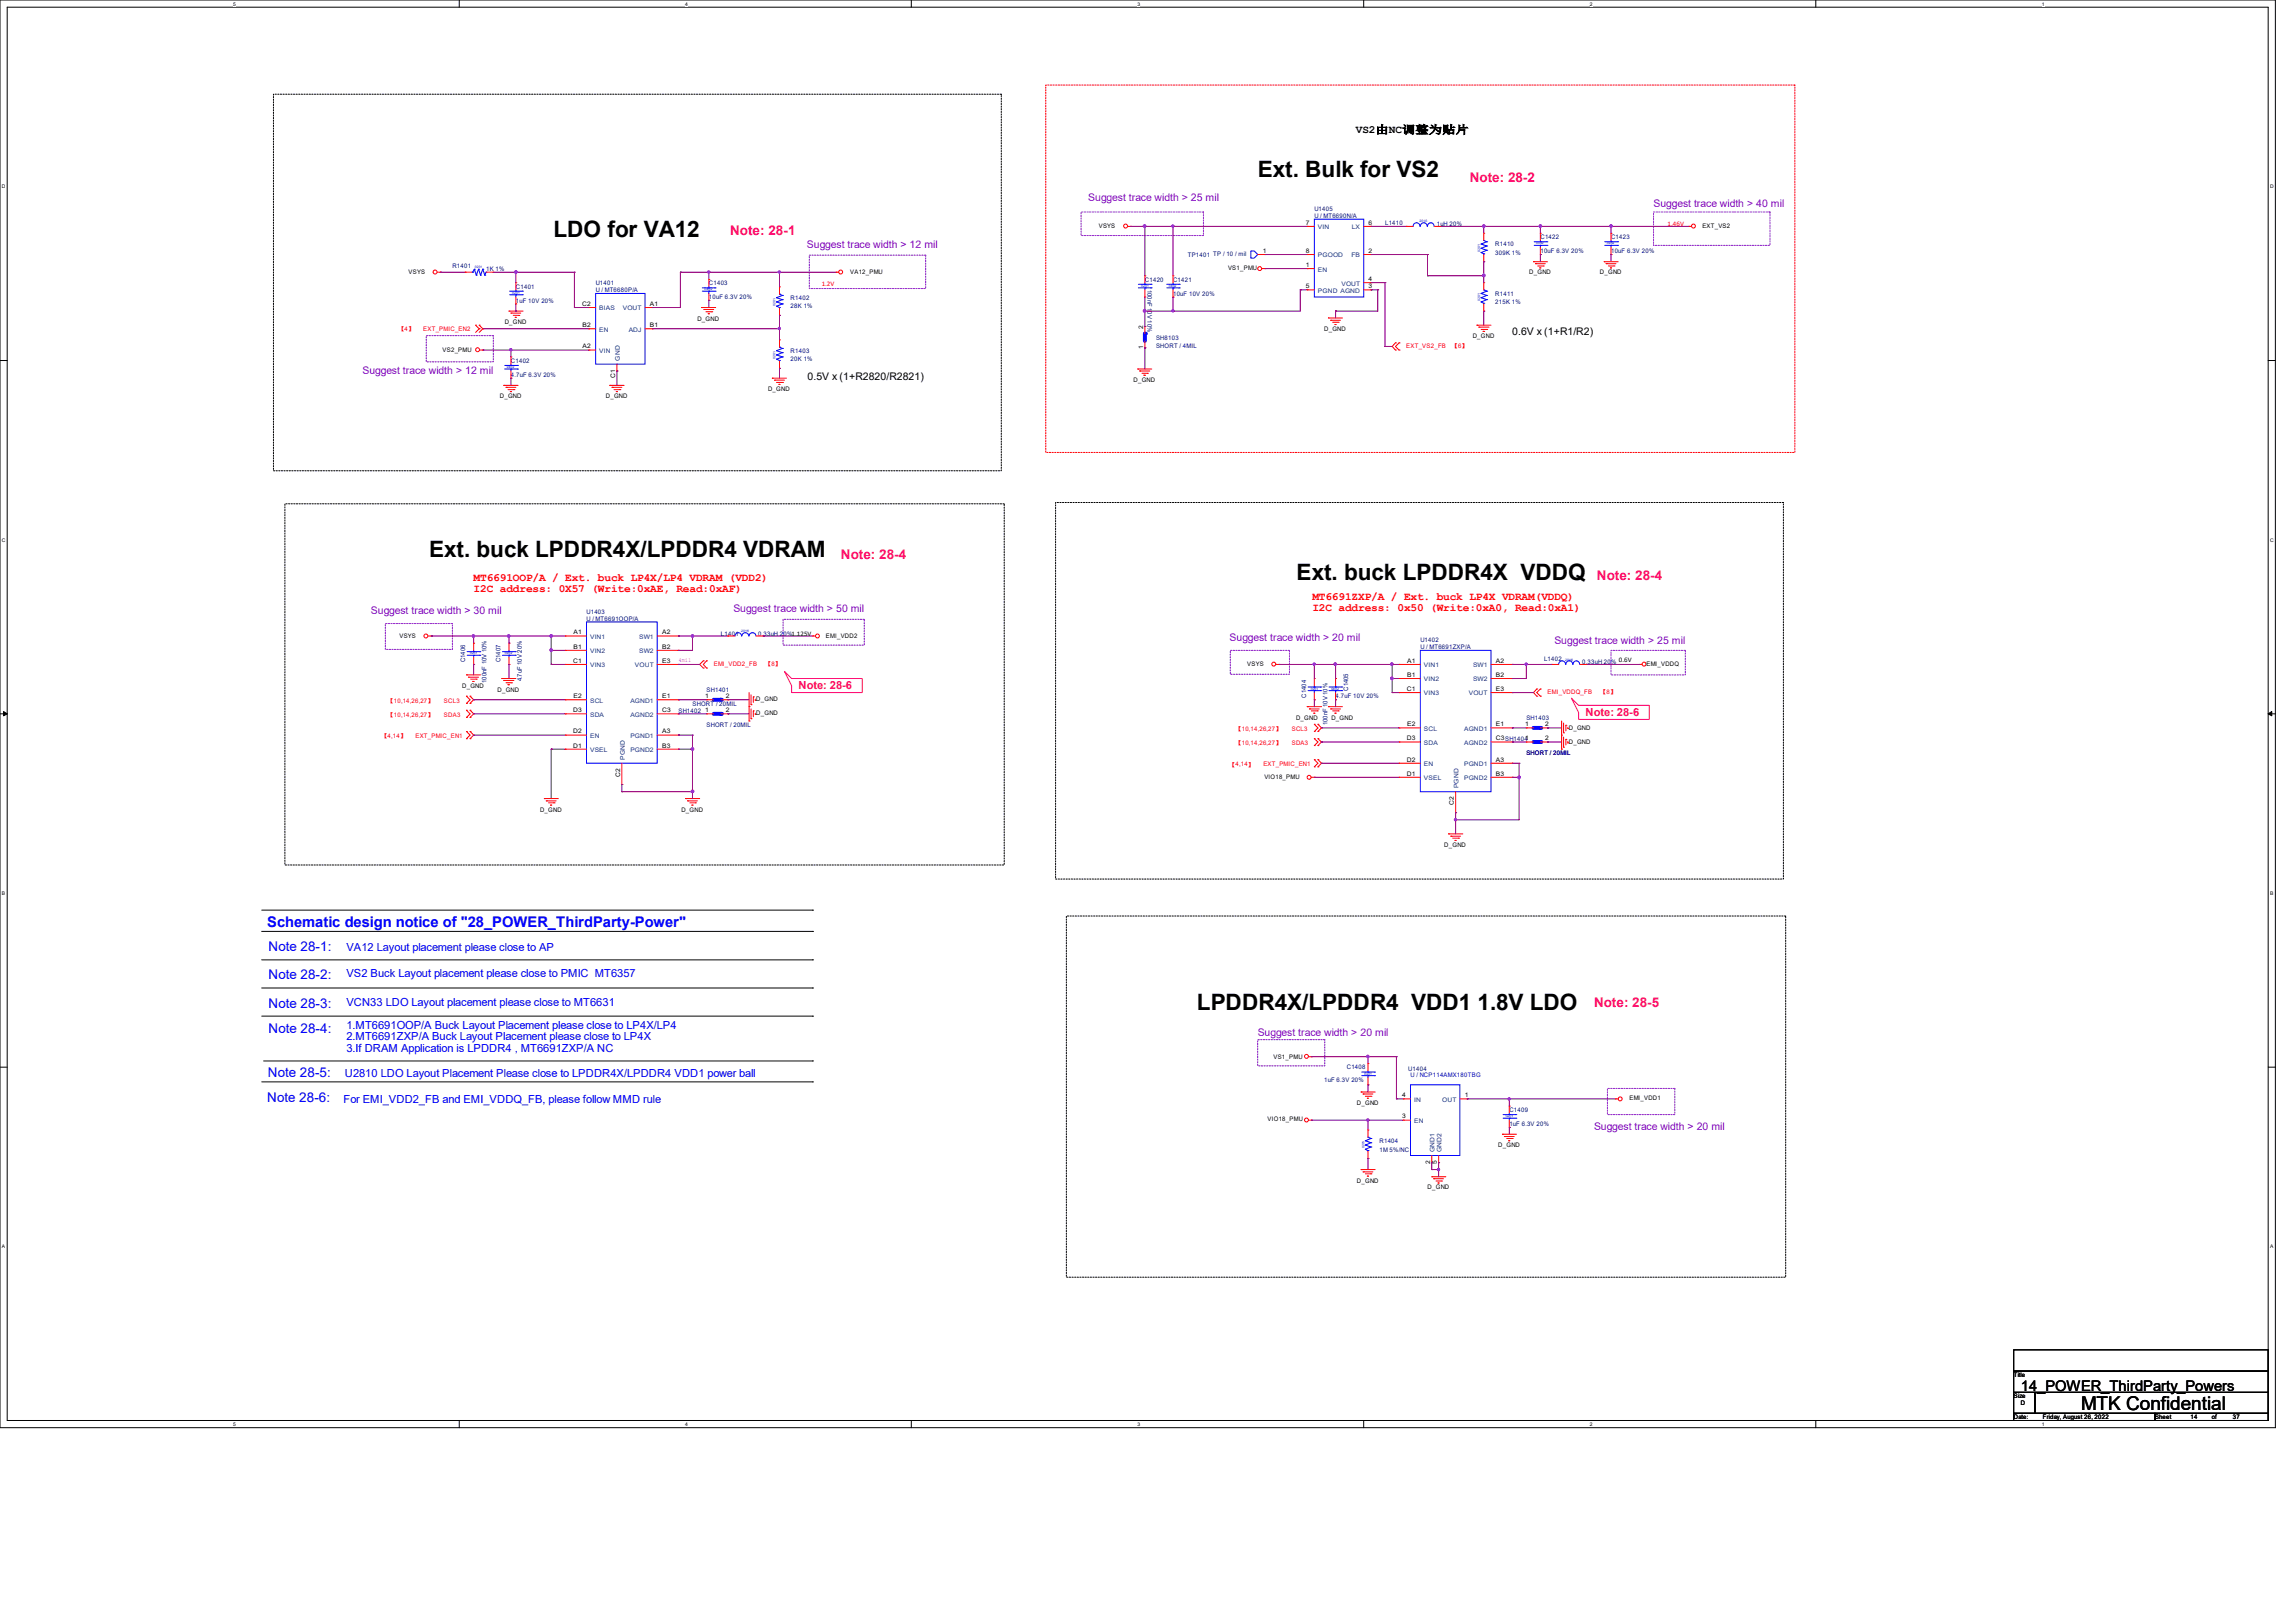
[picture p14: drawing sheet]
<svg xmlns="http://www.w3.org/2000/svg" width="297mm" height="210mm" viewBox="0 0 297 210" stroke-linecap="round" stroke-linejoin="round" font-family="sans-serif">
<defs><g id="words">
<g font-size="2.9">
<text x="162.8" y="22.9">Ext. Bulk for VS2</text>
<text x="71.6" y="30.6">LDO for VA12</text>
<text x="55.5" y="72.1">Ext. buck LPDDR4X/LPDDR4 VDRAM</text>
<text x="167.8" y="75.1">Ext. buck LPDDR4X VDDQ</text>
<text x="154.9" y="130.6">LPDDR4X/LPDDR4 VDD1 1.8V LDO</text>
</g>
<text font-size="2.5" x="269.3" y="182.5">MTK Confidential</text>
<text font-size="1.9" fill="#00f" x="34.6" y="119.9">Schematic design notice of &quot;28_POWER_ThirdParty-Power&quot;</text>
<text font-size="1.9" x="261.5" y="180">14_POWER_ThirdParty_Powers</text>
<g font-size="1.7" fill="#ff0080">
<text x="190.2" y="23.6">Note: 28-2</text>
<text x="94.5" y="30.4">Note: 28-1</text>
<text x="108.8" y="72.4">Note: 28-4</text>
<text x="206.7" y="75.1">Note: 28-4</text>
<text x="206.3" y="130.3">Note: 28-5</text>
</g>
<g font-size="1.7" fill="#00f">
<text x="34.8" y="123.1">Note 28-1:</text>
<text x="34.8" y="126.7">Note 28-2:</text>
<text x="34.8" y="130.4">Note 28-3:</text>
<text x="34.8" y="133.6">Note 28-4:</text>
<text x="34.6" y="142.6">Note 28-6:</text>
<text x="34.7" y="139.3">Note 28-5:</text>
</g>
<g font-size="1.4">
<text x="175.5" y="17.3">VS2由NC调整为贴片</text>
<text x="195.7" y="43.3">0.6V x (1+R1/R2)</text>
<text x="104.5" y="49.2">0.5V x (1+R2820/R2821)</text>
</g>
<g font-size="1.4" fill="#8000ff">
<text x="140.8" y="26">Suggest trace width &gt; 25 mil</text>
<text x="214" y="26.8">Suggest trace width &gt; 40 mil</text>
<text x="104.4" y="32.1">Suggest trace width &gt; 12 mil</text>
<text x="46.9" y="48.3">Suggest trace width &gt; 12 mil</text>
<text x="48" y="79.5">Suggest trace width &gt; 30 mil</text>
<text x="94.9" y="79.2">Suggest trace width &gt; 50 mil</text>
<text x="159.1" y="83">Suggest trace width &gt; 20 mil</text>
<text x="201.2" y="83.3">Suggest trace width &gt; 25 mil</text>
<text x="162.8" y="134">Suggest trace width &gt; 20 mil</text>
<text x="206.3" y="146.2">Suggest trace width &gt; 20 mil</text>
</g>
<g font-size="1.4" fill="#f00">
<text x="61.3" y="75.2">MT6691OOP/A / Ext. buck LP4X/LP4 VDRAM (VDD2)</text>
<text x="61.3" y="76.7">I2C address: 0X57 (Write:0xAE, Read:0xAF)</text>
<text x="169.8" y="77.6">MT6691ZXP/A / Ext. buck LP4X VDRAM(VDDQ)</text>
<text x="169.8" y="79">I2C address: 0x50 (Write:0xA0, Read:0xA1)</text>
</g>
<g font-size="1.4" fill="#ff0080">
<text x="103.3" y="89.2">Note: 28-6</text>
<text x="205.2" y="92.6">Note: 28-6</text>
</g>
<g font-size="1.4" fill="#00f">
<text x="44.8" y="123.1">VA12 Layout placement please close to AP</text>
<text x="44.8" y="126.4">VS2 Buck Layout placement please close to PMIC MT6357</text>
<text x="44.8" y="130.1">VCN33 LDO Layout placement please close to MT6631</text>
<text x="44.8" y="133.1">1.MT6691OOP/A Buck Layout Placement please close to LP4X/LP4</text>
<text x="44.8" y="134.6">2.MT6691ZXP/A Buck Layout Placement please close to LP4X</text>
<text x="44.8" y="136.1">3.If DRAM Application is LPDDR4 , MT6691ZXP/A NC</text>
<text x="44.4" y="142.7">For EMI_VDD2_FB and EMI_VDDQ_FB, please follow MMD rule</text>
<text x="44.6" y="139.4">U2810 LDO Layout Placement Please close to LPDDR4X/LPDDR4 VDD1 power ball</text>
</g>
<g font-size=".9" fill="#f00">
<text x="215.8" y="29.2">1.46V</text>
<text x="106.3" y="37">1.2V</text>
</g>
<g font-size=".8">
<text x="142.2" y="29.5">VSYS</text>
<text x="169" y="29.1">7</text>
<text x="177.1" y="29.1">6</text>
<text x="220.3" y="29.5">EXT_VS2</text>
<text x="52.9" y="35.4">VSYS</text>
<text x="110" y="35.4">VA12_PMU</text>
<text x="158.9" y="35">VS1_PMU</text>
<text x="163.4" y="32.7">1</text>
<text x="169" y="32.7">8</text>
<text x="169" y="34.5">1</text>
<text x="177.1" y="32.7">2</text>
<text x="197.9" y="35.5">D_GND</text>
<text x="207.1" y="35.5">D_GND</text>
<text x="65.3" y="41.9">D_GND</text>
<text x="75.4" y="39.6">C2</text>
<text x="84.1" y="39.6">A1</text>
<text x="90.3" y="41.5">D_GND</text>
<text x="169" y="37.3">5</text>
<text x="177.1" y="36.4">4</text>
<text x="177.1" y="37.3">3</text>
<text x="57.3" y="45.5">VS2_PMU</text>
<text x="75.4" y="45.1">A2</text>
<text x="75.4" y="42.3">B2</text>
<text x="84.1" y="42.3">B1</text>
<text x="147.9" y="45.2" transform="rotate(-90 147.9 45.2)">1</text>
<text x="147.9" y="42.5" transform="rotate(-90 147.9 42.5)">2</text>
<text x="171.4" y="42.8">D_GND</text>
<text x="190.6" y="43.8">D_GND</text>
<text x="64.7" y="51.5">D_GND</text>
<text x="78.4" y="51.5">D_GND</text>
<text x="79.6" y="48.9" transform="rotate(-90 79.6 48.9)">C1</text>
<text x="99.4" y="50.6">D_GND</text>
<text x="146.7" y="49.4">D_GND</text>
<text x="51.7" y="82.5">VSYS</text>
<text x="74.2" y="82.1">A1</text>
<text x="74.2" y="83.9">B1</text>
<text x="85.7" y="83.9">B2</text>
<text x="85.7" y="82.1">A2</text>
<text x="106.9" y="82.5">EMI_VDD2</text>
<text x="59.8" y="89">D_GND</text>
<text x="64.4" y="89.5">D_GND</text>
<text x="74.2" y="85.8">C1</text>
<text x="85.7" y="85.8">E3</text>
<text x="161.4" y="86.2">VSYS</text>
<text x="182.1" y="89.4">C1</text>
<text x="182.1" y="85.8">A1</text>
<text x="182.1" y="87.6">B1</text>
<text x="193.6" y="87.6">B2</text>
<text x="193.6" y="85.8">A2</text>
<text x="193.6" y="89.4">E3</text>
<text x="213.1" y="86.2">EMI_VDDQ</text>
<text x="74.2" y="92.2">D3</text>
<text x="74.2" y="94.9">D2</text>
<text x="74.2" y="90.3">E2</text>
<text x="85.7" y="92.2">C3</text>
<text x="85.7" y="90.3">E1</text>
<text x="85.7" y="94.9">A3</text>
<text x="91.3" y="90.3">1</text>
<text x="91.3" y="92.2">1</text>
<text x="93.9" y="90.3">2</text>
<text x="93.9" y="92.2">2</text>
<text x="97.9" y="90.8">D_GND</text>
<text x="97.9" y="92.6">D_GND</text>
<text x="167.7" y="93.1">D_GND</text>
<text x="172.3" y="93.1">D_GND</text>
<text x="182.1" y="95.8">D3</text>
<text x="182.1" y="94">E2</text>
<text x="193.6" y="95.8">C3SH14041</text>
<text x="193.6" y="94">E1</text>
<text x="197.4" y="94">1</text>
<text x="200" y="94">2</text>
<text x="200" y="95.8">2</text>
<text x="203" y="94.4">D_GND</text>
<text x="74.2" y="96.7">D1</text>
<text x="80.3" y="100.5" transform="rotate(-90 80.3 100.5)">C2</text>
<text x="85.7" y="96.7">B3</text>
<text x="163.6" y="100.8">VIO18_PMU</text>
<text x="182.1" y="100.4">D1</text>
<text x="182.1" y="98.5">D2</text>
<text x="193.6" y="98.5">A3</text>
<text x="193.6" y="100.4">B3</text>
<text x="203" y="96.2">D_GND</text>
<text x="69.9" y="105">D_GND</text>
<text x="88.2" y="105">D_GND</text>
<text x="188.2" y="104.2" transform="rotate(-90 188.2 104.2)">C2</text>
<text x="186.9" y="109.6">D_GND</text>
<text x="164.8" y="137">VS1_PMU</text>
<text x="175.6" y="143">D_GND</text>
<text x="181.4" y="142">4</text>
<text x="189.6" y="142">1</text>
<text x="210.9" y="142.3">EMI_VDD1</text>
<text x="164" y="145.1">VIO18_PMU</text>
<text x="181.4" y="144.7">3</text>
<text x="193.9" y="148.5">D_GND</text>
<text x="175.6" y="153">D_GND</text>
<text x="184.8" y="153.9">D_GND</text>
<text x="185.1" y="150.6" transform="rotate(-90 185.1 150.6)">2</text>
<text x="186" y="150.6" transform="rotate(-90 186 150.6)">5</text>
<text x="260.6" y="178.2">Title</text>
<text x="260.6" y="180.9">Size</text>
<text x="260.6" y="183.6">Date:</text>
<text x="261.5" y="181.8">D</text>
<text x="264.4" y="183.6">Friday, August 26, 2022</text>
<text x="278.9" y="183.6">Sheet</text>
<text x="283.5" y="183.6">14</text>
<text x="286.2" y="183.6">of</text>
<text x="289" y="183.6">37</text>
</g>
<g font-size=".8" fill="#000080">
<text x="170.1" y="27.3">U1405</text>
<text x="170.1" y="28.2">U / MT6690N/A</text>
<text x="179.2" y="29.1">L1410</text>
<text x="185.9" y="29.2">1uH 20%</text>
<text x="58.5" y="34.6">R1401</text>
<text x="62.9" y="35.1">1K 1%</text>
<text x="153.7" y="33.2">TP1401 TP / 10 / mil</text>
<text x="193.5" y="31.9">R1410</text>
<text x="193.5" y="33">309K 1%</text>
<text x="199.4" y="30.9">C1422</text>
<text x="199.4" y="32.8">10uF 6.3V 20%</text>
<text x="208.5" y="30.9">C1423</text>
<text x="208.5" y="32.8">10uF 6.3V 20%</text>
<text x="66.8" y="37.3">C1401</text>
<text x="66.8" y="39.2">1uF 10V 20%</text>
<text x="77.1" y="36.9">U1401</text>
<text x="77.1" y="37.8">U / MT6680P/A</text>
<text x="91.7" y="36.9">C1403</text>
<text x="91.7" y="38.7">10uF 6.3V 20%</text>
<text x="102.3" y="38.8">R1402</text>
<text x="102.3" y="39.9">28K 1%</text>
<text x="148.2" y="36.4">C1420</text>
<text x="148.5" y="37.5" transform="rotate(90 148.5 37.5)">100nF 10V 10%</text>
<text x="151.8" y="36.4">C1421</text>
<text x="151.8" y="38.3">10uF 10V 20%</text>
<text x="193.5" y="38.3">R1411</text>
<text x="193.5" y="39.4">215K 1%</text>
<text x="66.1" y="46.9">C1402</text>
<text x="102.3" y="45.7">R1403</text>
<text x="102.3" y="46.8">20K 1%</text>
<text x="149.6" y="43.9">SH8103</text>
<text x="149.6" y="45">SHORT / 4MIL</text>
<text x="66.1" y="48.8">4.7uF 6.3V 20%</text>
<text x="75.9" y="79.4">U1403</text>
<text x="75.9" y="80.3">U / MT6691OOP/A</text>
<text x="93.3" y="82.3">L1401</text>
<text x="98.1" y="82.3">0.33uH 20%1.125V</text>
<text x="183.8" y="83.1">U1402</text>
<text x="183.8" y="84">U / MT6691ZXP/A</text>
<text x="60.2" y="85.7" transform="rotate(-90 60.2 85.7)">C1406</text>
<text x="62.9" y="88.4" transform="rotate(-90 62.9 88.4)">100nF 10V 10%</text>
<text x="64.8" y="85.7" transform="rotate(-90 64.8 85.7)">C1407</text>
<text x="67.5" y="88.2" transform="rotate(-90 67.5 88.2)">4.7uF 10V 20%</text>
<text x="91.4" y="89.5">SH1401</text>
<text x="174.5" y="89.4" transform="rotate(-90 174.5 89.4)">C1405</text>
<text x="199.8" y="85.6">L1402</text>
<text x="204.8" y="85.9">0.33uH 20% 0.6V</text>
<text x="87.8" y="92.2">SH1402</text>
<text x="89.6" y="91.3">SHORT / 20MIL</text>
<text x="91.4" y="94.1">SHORT / 20MIL</text>
<text x="169" y="90.3" transform="rotate(-90 169 90.3)">C1404</text>
<text x="171.8" y="93.9" transform="rotate(-90 171.8 93.9)">100nF 10V 10%</text>
<text x="172.9" y="90.4">4.7uF 10V 20%</text>
<text x="197.5" y="93.1">SH1403</text>
<text x="197.5" y="97.7">SHORT / 20MIL</text>
<text x="171.4" y="140">1uF 6.3V 20%</text>
<text x="174.3" y="138.3">C1408</text>
<text x="182.3" y="138.6">U1404</text>
<text x="195.3" y="143.9">C1409</text>
<text x="178.5" y="147.9">R1404</text>
<text x="178.5" y="149">1M 5%/NC</text>
<text x="195.3" y="145.7">1uF 6.3V 20%</text>
</g>
<g font-size=".8" fill="#004080">
<text x="170.6" y="29.7">VIN</text>
<text x="175" y="29.7">LX</text>
<text x="170.6" y="33.3">PGOOD</text>
<text x="170.6" y="35.1">EN</text>
<text x="174.9" y="33.3">FB</text>
<text x="77.6" y="40.2">BIAS</text>
<text x="80.6" y="40.2">VOUT</text>
<text x="170.6" y="37.9">PGND AGND</text>
<text x="173.6" y="37">VOUT</text>
<text x="77.6" y="45.7">VIN</text>
<text x="77.6" y="42.9">EN</text>
<text x="80.2" y="46.7" transform="rotate(-90 80.2 46.7)">GND</text>
<text x="81.4" y="42.9">ADJ</text>
<text x="76.4" y="82.7">VIN1</text>
<text x="82.7" y="82.7">SW1</text>
<text x="76.4" y="84.5">VIN2</text>
<text x="76.4" y="86.4">VIN3</text>
<text x="82.2" y="86.4">VOUT</text>
<text x="82.7" y="84.5">SW2</text>
<text x="184.3" y="86.4">VIN1</text>
<text x="184.3" y="88.2">VIN2</text>
<text x="184.3" y="90">VIN3</text>
<text x="190.1" y="90">VOUT</text>
<text x="190.6" y="88.2">SW2</text>
<text x="190.6" y="86.4">SW1</text>
<text x="76.4" y="92.7">SDA</text>
<text x="76.4" y="90.9">SCL</text>
<text x="76.4" y="95.5">EN</text>
<text x="81.6" y="92.7">AGND2</text>
<text x="81.6" y="90.9">AGND1</text>
<text x="81.6" y="95.5">PGND1</text>
<text x="184.3" y="94.6">SCL</text>
<text x="189.5" y="94.6">AGND1</text>
<text x="76.4" y="97.3">VSEL</text>
<text x="80.9" y="98.3" transform="rotate(-90 80.9 98.3)">PGND</text>
<text x="81.6" y="97.3">PGND2</text>
<text x="184.3" y="101">VSEL</text>
<text x="184.3" y="96.4">SDA</text>
<text x="184.3" y="99.1">EN</text>
<text x="188.8" y="102" transform="rotate(-90 188.8 102)">PGND</text>
<text x="189.5" y="96.4">AGND2</text>
<text x="189.5" y="99.1">PGND1</text>
<text x="189.5" y="101">PGND2</text>
<text x="183" y="142.6">IN</text>
<text x="186.7" y="142.6">OUT</text>
<text x="183" y="145.3">EN</text>
<text x="185.7" y="149.1" transform="rotate(-90 185.7 149.1)">GND1</text>
<text x="186.6" y="149.1" transform="rotate(-90 186.6 149.1)">GND2</text>
</g>
<g font-size=".8" fill="#f00">
<text x="51.6" y="42.8">【4】</text>
<text x="54.8" y="42.8">EXT_PMIC_EN2</text>
<text x="182" y="45">EXT_VS2_FB</text>
<text x="187.9" y="45">【6】</text>
<text x="92.4" y="86.2">EMI_VDD2_FB</text>
<text x="99.1" y="86.2">【8】</text>
<text x="200.3" y="89.8">EMI_VDDQ_FB</text>
<text x="207.1" y="89.8">【8】</text>
<text x="49.4" y="95.5">【4,14】</text>
<text x="50.2" y="92.8">【10,14,26,27】</text>
<text x="50.2" y="90.9">【10,14,26,27】</text>
<text x="53.8" y="95.5">EXT_PMIC_EN1</text>
<text x="57.4" y="92.7">SDA3</text>
<text x="57.4" y="90.9">SCL3</text>
<text x="159.9" y="94.6">【10,14,26,27】</text>
<text x="167.2" y="94.6">SCL3</text>
<text x="159.1" y="99.2">【4,14】</text>
<text x="159.9" y="96.4">【10,14,26,27】</text>
<text x="163.5" y="99.2">EXT_PMIC_EN1</text>
<text x="167.2" y="96.4">SDA3</text>
</g>
<text font-size=".8" fill="#f0f" x="87.8" y="85.7">4mil</text>
<text font-size=".8" fill="#0000a0" x="182.6" y="139.3">U / NCP114AMX180TBG</text>
<g font-size=".6">
<text x="30.2" y=".7">5</text>
<text x="88.7" y=".7">4</text>
<text x="147.2" y=".7">3</text>
<text x="205.7" y=".7">2</text>
<text x="264.2" y=".7">1</text>
<text x=".3" y="24.4">D</text>
<text x="293.8" y="24.4">D</text>
<text x=".3" y="70.1">C</text>
<text x="293.8" y="70.1">C</text>
<text x=".3" y="115.8">B</text>
<text x="293.8" y="115.8">B</text>
<text x=".3" y="161.5">A</text>
<text x="293.8" y="161.5">A</text>
<text x="30.2" y="184.5">5</text>
<text x="88.7" y="184.5">4</text>
<text x="147.2" y="184.5">3</text>
<text x="205.7" y="184.5">2</text>
<text x="264.2" y="184.5">1</text>
</g>
<g font-size=".4" fill="#00f">
<text x="183.7" y="28.8">2016</text>
<text x="61.5" y="34.7">0201</text>
<text x="191.6" y="32.6" transform="rotate(-90 191.6 32.6)">0201</text>
<text x="198.8" y="31.6">0402</text>
<text x="207.9" y="31.6">0402</text>
<text x="66.3" y="38">0201</text>
<text x="91.2" y="37.5">0402</text>
<text x="100.4" y="39.5" transform="rotate(-90 100.4 39.5)">0201</text>
<text x="147.7" y="37.1">0201</text>
<text x="151.3" y="37.1">0402</text>
<text x="191.6" y="39" transform="rotate(-90 191.6 39)">0201</text>
<text x="65.6" y="47.6">0402</text>
<text x="100.4" y="46.4" transform="rotate(-90 100.4 46.4)">0201</text>
<text x="95.9" y="81.8">2016</text>
<text x="60.8" y="84.7">0201</text>
<text x="65.3" y="84.7">0402</text>
<text x="169.6" y="89.2">0201</text>
<text x="172.3" y="89.2">0402</text>
<text x="202.6" y="85.5">2016</text>
<text x="176.6" y="139.1">0201</text>
<text x="176.6" y="148.6" transform="rotate(-90 176.6 148.6)">0201</text>
<text x="194.9" y="144.6">0201</text>
</g>
</g></defs>
<path d="M0 0h294.5v184.7h-294.5zM.9 .9h292.6v182.9h-292.6z" fill="none" stroke="#000" stroke-width=".13"/>
<g fill="#fff">
<path d="M30.2 .1h.3v.7h-.3z"/>
<path d="M30.2 183.9h.3v.8h-.3z"/>
</g>
<path d="M59.4 0v.9M59.4 183.8v.9" fill="none" stroke="#000" stroke-width=".13"/>
<g fill="#fff">
<path d="M88.7 .1h.3v.7h-.3z"/>
<path d="M88.7 183.9h.3v.8h-.3z"/>
</g>
<path d="M117.9 0v.9M117.9 183.8v.9" fill="none" stroke="#000" stroke-width=".13"/>
<g fill="#fff">
<path d="M147.2 .1h.3v.7h-.3z"/>
<path d="M147.2 183.9h.3v.8h-.3z"/>
</g>
<path d="M176.5 0v.9M176.5 183.8v.9" fill="none" stroke="#000" stroke-width=".13"/>
<g fill="#fff">
<path d="M205.7 .1h.4v.7h-.4z"/>
<path d="M205.7 183.9h.4v.8h-.4z"/>
</g>
<path d="M235 0v.9M235 183.8v.9" fill="none" stroke="#000" stroke-width=".13"/>
<g fill="#fff">
<path d="M264.2 .1h.4v.7h-.4z"/>
<path d="M264.2 183.9h.4v.8h-.4z"/>
<path d="M.3 23.8h.4v.7h-.4z"/>
<path d="M293.8 23.8h.5v.7h-.5z"/>
<path d="M.3 69.5h.4v.7h-.4z"/>
<path d="M293.8 69.5h.5v.7h-.5z"/>
</g>
<path d="M0 46.7h.9M293.5 46.7h1" fill="none" stroke="#000" stroke-width=".13"/>
<g fill="#fff">
<path d="M.3 115.2h.4v.8h-.4z"/>
<path d="M293.8 115.2h.4v.8h-.4z"/>
</g>
<path d="M0 92.4h.9M293.5 92.4h1" fill="none" stroke="#000" stroke-width=".13"/>
<path d="M.5 92.1l.4 .3-.4 .2zM293.5 92.4l.5-.3v.5z" fill="#000" stroke="#000" stroke-width=".13"/>
<g fill="#fff">
<path d="M.3 161h.3v.7h-.3z"/>
<path d="M293.8 161h.4v.7h-.4z"/>
</g>
<g fill="none" stroke="#000" stroke-width=".13">
<path d="M35.4 12.2h94.2v48.7h-94.2zM36.9 65.2h93.1v46.7h-93.1zM136.6 65h94.2v48.7h-94.2zM33.9 117.8h71.3M105.2 117.8h.1M138 118.5h93.1v46.8h-93.1zM0 138.1h.9M33.9 120.5h71.3M33.9 124.2h71.3M33.9 127.8h71.3M33.9 131.5h71.3M33.9 140h71.3"/>
<path d="M34.1 137.3h71.1M105.2 120.5h.1M105.2 124.2h.1M105.2 127.8h.1M105.2 131.5h.1M105.2 137.3h.1M105.2 140h.1M293.5 138.1h1M260.6 174.7h32.9v2.7h-32.9zM260.6 177.4h32.9v2.8h-32.9zM260.6 182.9h18.3v.9h-18.3zM260.6 180.2h2.8v2.7h-2.8z"/>
<path d="M263.4 180.2h30.1v2.7h-30.1zM278.9 182.9h14.6v.9h-14.6z"/>
</g>
<path d="M104.7 33h15.1v4.3h-15.1zM139.9 27.4h15.8v3.1h-15.8zM214 27.4h15.1v4.3h-15.1zM55.2 43.4h8.6v3.4h-8.6zM49.9 80.7h8.6v3.3h-8.6zM101.3 80.1h10.5v3.4h-10.5zM159.2 84.2h7.7v3h-7.7zM208.5 84.2h9.6v3.1h-9.6zM162.8 134.5h8.6v3.4h-8.6zM208 140.8h8.7v3.4h-8.7z" fill="none" stroke="#8000ff" stroke-width=".13" stroke-dasharray=".2 .2"/>
<path d="M101.5 86.9l.9 .9h9.2v1.8h-9.2v-.9zM203.4 90.3l.9 1h9.1v1.8h-9.1v-.9z" fill="none" stroke="#ff0080" stroke-width=".13"/>
<g fill="none" stroke="#f00" stroke-width=".13">
<path d="M135.3 11h97v47.5h-97zM56.6 35.2h.4M57 35.2h.1M60.2 35.2h.1M60.2 35.2h.9M62.9 35.2h.9M63.8 35.2h.1M90.8 39.8h.1M90.8 39.8h1.8M100.9 37.1h.1M100.9 37.1v1M100.9 39.9v.9"/>
<path d="M108.2 35.2h.1M108.2 35.2h.3M146 29.3h.3M146.3 29.3h.1M151.8 35.7h.1M151.8 38.4h.1M151.8 35.7v.9M151.8 37.5v.9M163.3 34.8h.4M163.7 34.8h.1M169.2 29.3h.1M169.2 32.9h.1"/>
<path d="M169.2 34.8h.1M169.2 37.5h.1M169.2 29.3h.9M169.2 34.8h.9M169.2 32.9h.9M169.2 37.5h.9M176.5 29.3h.9M176.5 32.9h.9M176.5 36.6h.9M176.5 37.5h.9M177.4 29.3h.1M177.4 32.9h.1"/>
<path d="M177.4 36.6h.1M177.4 37.5h.1M198.5 33.9h.1M198.5 33.9h1.8M198.7 34.1h.1M198.7 34.1h1.3M199 34.4h.7M199.3 34.7h.1M199.3 30.2h.1M199.3 32.9h.1M199.3 30.2v.9M199.3 32v.9"/>
<path d="M199.7 34.4h.1M207.6 33.9h.1M207.6 33.9h1.8M207.9 34.1h.1M207.9 34.1h1.2M208.2 34.4h.7M208.4 34.7h.1M208.4 34.7h.2M208.5 30.2h.1M208.5 32.9h.1M208.5 30.2v.9M208.5 32v.9"/>
<path d="M208.9 34.4h.1M218.6 29.3h.1M218.6 29.3h.3M61.6 42.1h.1M61.6 42.1l.4 .4M62 42.5h.1M62 42.1h.1M62 42.5l-.4 .5M62 42.1l.5 .4M62.1 45.3h.4M62.5 45.3h.1M62.5 42.5h.1"/>
<path d="M62.5 42.5l-.5 .5M65.2 49.9h.1M65.2 49.9h1.9M65.5 50.1h.1M65.5 50.1h1.3M65.7 50.4h.8M65.9 40.3h.1M65.9 40.3h1.8M66 50.7h.1M66 50.7h.2M66.1 40.5h.1M66.1 40.5h1.3"/>
<path d="M66.4 40.8h.7M66.5 50.4h.1M66.7 41.1h.1M67.1 40.8h.1M78.9 49.9h.1M78.9 49.9h1.9M79.2 50.1h.1M79.2 50.1h1.3M79.5 50.4h.7M79.8 50.7h.1M80.2 50.4h.1M91.1 40h.1"/>
<path d="M91.1 40h1.3M91.4 40.3h.7M91.7 40.6h.1M92.1 40.3h.1M99.9 48.9h.1M99.9 48.9h1.9M100.2 49.2h.1M100.2 49.2h1.3M100.5 49.5h.8M100.8 49.7h.1M100.8 49.7h.2M100.9 40.8h.1"/>
<path d="M100.9 44h.1M100.9 47.7h.1M100.9 44v.9M100.9 46.7v1M101.3 49.5h.1M147.2 47.8h.1M147.2 47.8h1.9M147.5 48h.1M147.5 48h1.3M147.8 48.3h.7M148 48.6h.1M148 48.6h.3"/>
<path d="M148.5 48.3h.1M171.9 41.1h.1M171.9 41.1h1.8M172.2 41.4h.1M172.2 41.4h1.3M172.5 41.7h.7M172.8 42h.1M173.2 41.7h.1M180.6 44.4h.1M180.6 45.3h.1M180.6 44.4l-.4 .4 .4 .5M181.1 45.3h.1"/>
<path d="M181.1 44.4h.1M181.1 44.4l-.5 .4 .5 .5M191.1 42.1h.1M191.1 42.1h1.9M191.4 42.3h.1M191.4 42.3h1.3M191.7 42.6h.7M191.9 42.9h.1M191.9 42.9h.3M192.4 42.6h.1M55.4 82.3h.4M55.8 82.3h.1"/>
<path d="M60.4 87.3h.1M60.4 94.7h.1M60.4 95.6h.1M60.4 91.9h.1M60.4 92.8h.1M60.4 90.1h.1M60.4 91h.1M60.4 87.3h1.8M60.4 94.7l.4 .4-.4 .5M60.4 91.9l.4 .5-.4 .4M60.4 90.1l.4 .5-.4 .4M60.6 87.6h.1"/>
<path d="M60.6 87.6h1.3M60.8 95.6h.1M60.8 94.7h.1M60.8 92.8h.1M60.8 91.9h.1M60.8 91h.1M60.8 90.1h.1M60.8 94.7l.5 .4-.5 .5M60.8 91.9l.5 .5-.5 .4M60.8 90.1l.5 .5-.5 .4M60.9 87.9h.7M61.2 88.2h.1"/>
<path d="M61.2 88.2h.2M61.6 87.9h.1M64.9 87.8h.1M64.9 87.8h1.9M65.2 88.1h.1M65.2 88.1h1.3M65.5 88.3h.7M65.7 88.6h.1M65.7 88.6h.3M66.2 88.3h.1M73.2 96.9h.1M73.2 82.3h.1"/>
<path d="M73.2 92.4h.1M73.2 84.2h.1M73.2 90.6h.1M73.2 95.1h.1M73.2 86h.1M73.2 82.3h2.7M73.2 86h2.7M73.2 96.9h2.7M73.2 92.4h2.7M73.2 84.2h2.7M73.2 90.6h2.7M73.2 95.1h2.7"/>
<path d="M80.5 98.8v2.7M85 82.3h2.8M85 86h2.8M85 96.9h2.8M85 92.4h2.8M85 84.2h2.8M85 90.6h2.8M85 95.1h2.8M87.8 92.4h.1M87.8 84.2h.1M87.8 82.3h.1M87.8 90.6h.1"/>
<path d="M87.8 95.1h.1M87.8 86h.1M87.8 96.9h.1M91 85.5h.1M91 86.4h.1M91 85.5l-.4 .5 .4 .4M91.4 86.4h.1M91.4 85.5h.1M91.4 85.5l-.4 .5 .4 .4M96.9 91.4h.1M96.9 93.3h.1M96.9 89.6v3.7"/>
<path d="M97.2 91.2h.1M97.2 93h.1M97.2 89.9v1.3M97.2 91.7v1.3M97.5 90.2h.1M97.5 92h.1M97.5 90.2v.7M97.5 92v.8M97.7 90.6h.1M97.7 92.5h.1M97.7 90.5v.1M97.7 92.3v.2"/>
<path d="M105.2 82.3h.1M105.2 82.3h.3M165.1 86h.4M165.5 86h.1M169.2 91.4h.1M169.2 91.4h1.8M169.5 91.7h.1M169.5 91.7h1.2M169.7 92h.8M170 92.3h.1M170 92.3h.2M170.1 95.6h.1"/>
<path d="M170.1 96.5h.1M170.1 93.7h.1M170.1 94.7h.1M170.1 98.3h.1M170.1 99.2h.1M170.1 95.6l.5 .4-.5 .5M170.1 93.7l.5 .5-.5 .5M170.1 98.3l.5 .5-.5 .4M170.5 92h.1M170.6 96.5h.1M170.6 95.6h.1M170.6 94.7h.1"/>
<path d="M170.6 93.7h.1M170.6 99.2h.1M170.6 98.3h.1M170.6 95.6l.4 .4-.4 .5M170.6 93.7l.4 .5-.4 .5M170.6 98.3l.4 .5-.4 .4M171.9 91.4h.1M171.9 91.4h1.8M172.2 91.7h.1M172.2 91.7h1.3M172.5 92h.7M172.8 92.3h.1"/>
<path d="M172.8 87.8h.1M172.8 90.6h.1M172.8 87.8v.9M172.8 89.6v1M173.2 92h.1M198.9 89.2h.1M198.9 90.1h.1M198.9 89.2l-.4 .4 .4 .5M199.3 90.1h.1M199.3 89.2h.1M199.3 89.2l-.4 .4 .4 .5M200.8 86h.1"/>
<path d="M200.8 86h.9M202.1 95.1h.1M202.1 96.9h.1M202.1 93.3v3.6M202.4 94.8h.1M202.4 96.7h.1M202.4 93.6v1.2M202.4 95.4v1.3M202.6 93.9h.1M202.6 95.7h.1M202.6 93.9v.7M202.6 95.7v.7"/>
<path d="M202.9 94.3h.1M202.9 96.1h.1M202.9 94.1v.2M202.9 95.9v.2M204.5 86h.9M205.4 86h.1M212.2 86h.1M212.2 86h.3M70.4 103.3h.1M70.4 103.3h1.9M70.7 103.6h.1M70.7 103.6h1.3"/>
<path d="M71 103.9h.7M71.2 104.2h.1M71.2 104.2h.2M71.7 103.9h.1M80.5 101.5h.1M88.7 103.3h.1M88.7 103.3h1.9M89 103.6h.1M89 103.6h1.3M89.3 103.9h.7M89.5 104.2h.1M89.5 104.2h.2"/>
<path d="M90 103.9h.1M169.7 100.6h.4M170.1 100.6h.1M187.5 107.9h.1M187.5 107.9h1.8M187.7 108.2h.1M187.7 108.2h1.3M188 108.5h.8M188.3 108.8h.1M188.3 108.8h.2M188.8 108.5h.1M169.4 136.7h.3"/>
<path d="M169.7 136.7h.1M177 137.6h.1M177 137.6v1M177 139.4v1M169.4 144.9h.3M169.7 144.9h.1M176.1 151.3h.1M176.1 141.3h.1M176.1 151.3h1.9M176.1 141.3h1.9M176.4 151.6h.1M176.4 141.6h.1"/>
<path d="M176.4 151.6h1.3M176.4 141.6h1.3M176.7 151.9h.7M176.7 141.9h.7M177 152.2h.1M177 142.1h.1M177 140.4h.1M177.4 151.9h.1M177.4 141.9h.1M185.3 152.3h.1M185.3 152.3h1.8M185.5 152.5h.1"/>
<path d="M185.5 152.5h1.3M185.8 152.8h.8M186.1 153.1h.1M186.1 153.1h.2M186.6 152.8h.1M194.4 146.8h.1M194.4 146.8h1.9M194.7 147.1h.1M194.7 147.1h1.3M195 147.3h.7M195.2 147.6h.1M195.2 147.6h.2"/>
<path d="M195.3 143.1h.1M195.3 145.9h.1M195.3 143.1v.9M195.3 144.9v1M195.7 147.3h.1M209 142.2h.1M209 142.2h.4"/>
<circle cx="56.3" cy="35.2" r=".25"/>
<circle cx="108.8" cy="35.2" r=".25"/>
<circle cx="145.7" cy="29.3" r=".25"/>
<circle cx="163" cy="34.8" r=".25"/>
<circle cx="219.2" cy="29.3" r=".25"/>
<circle cx="61.8" cy="45.3" r=".25"/>
<circle cx="55.1" cy="82.3" r=".25"/>
<circle cx="105.8" cy="82.3" r=".25"/>
<circle cx="164.8" cy="85.9" r=".25"/>
<circle cx="212.8" cy="85.9" r=".25"/>
<circle cx="169.4" cy="100.6" r=".25"/>
<circle cx="169.1" cy="136.7" r=".25"/>
<circle cx="169.1" cy="144.9" r=".25"/>
<circle cx="209.7" cy="142.2" r=".25"/>
</g>
<g fill="none" stroke="#00f" stroke-width=".13">
<path d="M61.1 35.2h.1M61.2 35.2h.1M61.4 34.8h.1M61.4 34.8l-.2 .4M61.4 34.8l.2 .8M61.6 35.6h.1M61.9 34.8h.1M61.9 34.8l-.3 .8M61.9 34.8l.3 .8M62.2 35.6h.1M62.5 34.8h.1M62.5 34.8l-.3 .8"/>
<path d="M62.5 34.8l.2 .8M62.7 35.6h.1M62.9 35.2h.1M62.9 35.2l-.2 .4M100.5 39.6h.1M100.5 39.1h.1M100.5 38.5h.1M100.5 39.6l.4 .2M100.5 39.1l.8 .2M100.5 38.5l.8 .3M100.9 38.1h.1M100.9 39.8h.1"/>
<path d="M100.9 38.1l.4 .1M100.9 39.8v.1M101.3 39.3h.1M101.3 38.8h.1M101.3 38.2h.1M101.3 39.3l-.8 .3M101.3 38.8l-.8 .3M101.3 38.2l-.8 .3M151 37.3h1.6M151 36.8h1.6M151.8 36.8h.1M151.8 37.3h.1"/>
<path d="M151.8 36.6v.2M151.8 37.3v.2M152.6 37.3h.1M152.6 36.8h.1M170.1 28.4h6.4v10h-6.4zM198.5 31.7h1.7M198.5 31.3h1.7M199.3 31.3h.1M199.3 31.7h.1M199.3 31.1v.2M199.3 31.7v.3M200.2 31.7h.1"/>
<path d="M200.2 31.3h.1M207.7 31.7h1.6M207.7 31.3h1.6M208.5 31.3h.1M208.5 31.7h.1M208.5 31.1v.2M208.5 31.7v.3M209.3 31.7h.1M209.3 31.3h.1M100.5 46.5h.1M100.5 45.9h.1M100.5 45.4h.1"/>
<path d="M100.5 46.5l.4 .2M100.5 45.9l.8 .3M100.5 45.4l.8 .2M100.9 44.9h.1M100.9 46.7h.1M100.9 44.9l.4 .2M101.3 46.2h.1M101.3 45.6h.1M101.3 45.1h.1M101.3 46.2l-.8 .3M101.3 45.6l-.8 .3M101.3 45.1l-.8 .3"/>
<path d="M75.9 80.5h9.1v18.3h-9.1zM172 89.4h1.7M172 88.9h1.7M172.8 88.9h.1M172.8 89.4h.1M172.8 88.7v.2M172.8 89.4v.2M173.7 89.4h.1M173.7 88.9h.1M202.6 86a.44 .44 0 0 0-.4-.5 .44 .44 0 0 0-.5 .5M203.5 86a.44 .44 0 0 0-.4-.5 .44 .44 0 0 0-.5 .5M204.4 86a.43 .43 0 0 0-.4-.5 .43 .43 0 0 0-.4 .5"/>
<path d="M176.2 139.2h1.7M176.2 138.7h1.7M177 138.7h.1M177 139.2h.1M177 138.6v.1M177 139.2v.2M177.9 139.2h.1M177.9 138.7h.1M194.5 144.7h1.7M194.5 144.2h1.7M195.3 144.2h.1M195.3 144.7h.1"/>
<path d="M195.3 144v.2M195.3 144.7v.2M196.2 144.7h.1M196.2 144.2h.1"/>
</g>
<path d="M198.5 94.2h.8" fill="none" stroke="#00f" stroke-width=".51"/>
<circle cx="199.3" cy="94.2" r=".25" fill="#00f"/>
<g fill="none" stroke="#f00" stroke-width=".13">
<path d="M76.2 39.8h.1M76.2 39.8h.9M83.5 39.8h.9M84.4 39.8h.1M192 30.2h.1M192 33.9h.1M192 30.2v.9M192 32.9v1M76.2 45.3h.1M76.2 42.5h.1M76.2 42.5h.9M76.2 45.3h.9"/>
<path d="M79.8 48h.1M79.8 47.1v.9M83.5 42.5h.9M84.4 42.5h.1M197.5 94.2h.1M197.5 94.2h1M199.3 94.2h1M200.3 94.2h.1M177 146.2h.1M177 149.9h.1M177 146.2v1M177 149v.9"/>
</g>
<g fill="none" stroke="#00f" stroke-width=".13">
<path d="M77.1 38h6.4v9.1h-6.4zM191.7 32.7h.1M191.7 32.1h.1M191.7 31.6h.1M191.7 32.7l.3 .2M191.7 32.1l.7 .3M191.7 31.6l.7 .2M192 31.1h.1M192 32.9h.1M192 31.1l.4 .2M192.4 32.4h.1M192.4 31.8h.1"/>
<path d="M192.4 31.3h.1M192.4 32.4l-.7 .3M192.4 31.8l-.7 .3M192.4 31.3l-.7 .3M176.7 148.7h.1M176.7 148.2h.1M176.7 147.6h.1M176.7 148.7l.3 .2M176.7 148.2l.7 .2M176.7 147.6l.7 .3M177 147.2h.1M177 148.9h.1"/>
<path d="M177 147.2l.4 .1M177 148.9v.1M177.4 148.4h.1M177.4 147.9h.1M177.4 147.3h.1M177.4 148.4l-.7 .3M177.4 147.9l-.7 .3M177.4 147.3l-.7 .3"/>
</g>
<path d="M198.5 96h.8" fill="none" stroke="#00f" stroke-width=".51"/>
<circle cx="199.3" cy="96" r=".25" fill="#00f"/>
<path d="M66.1 46.2h.1M66.1 48.9h.1M66.1 46.2v.9M66.1 48v.9M65.9 83.2h.1M65.9 86h.1M65.9 83.2v1M65.9 85v1M197.5 96h.1M197.5 96h1M199.3 96h1M200.3 96h.1" fill="none" stroke="#f00" stroke-width=".13"/>
<g fill="none" stroke="#00f" stroke-width=".13">
<path d="M65.3 47.8h1.7M65.3 47.3h1.7M66.1 47.3h.1M66.1 47.8h.1M66.1 47.1v.2M66.1 47.8v.2M67 47.8h.1M67 47.3h.1M65 84.8h1.7M65 84.3h1.7M65.9 84.3h.1M65.9 84.8h.1"/>
<path d="M65.9 84.2v.1M65.9 84.8v.2M66.7 84.8h.1M66.7 84.3h.1"/>
</g>
<path d="M148.2 43.2v.9" fill="none" stroke="#00f" stroke-width=".51"/>
<circle cx="148.2" cy="43.2" r=".25" fill="#00f"/>
<path d="M162.8 32.9h.9M163.7 32.9h.1M192 36.6h.1M192 36.6v.9M192 39.3v1M148.2 45h.1M148.2 42.2h.1M148.2 42.2v1M148.2 44.1v.9M192 40.3h.1" fill="none" stroke="#f00" stroke-width=".13"/>
<g fill="none" stroke="#00f" stroke-width=".13">
<path d="M161.9 32.5h.4l.5 .4-.5 .5h-.4zM191.7 39.1h.1M191.7 38.5h.1M191.7 38h.1M191.7 39.1l.3 .1M191.7 38.5l.7 .3M191.7 38l.7 .2M192 37.5h.1M192 39.2h.1M192 37.5l.4 .2M192 39.2v.1M192.4 38.8h.1"/>
<path d="M192.4 38.2h.1M192.4 37.7h.1M192.4 38.8l-.7 .3M192.4 38.2l-.7 .3M192.4 37.7l-.7 .3"/>
</g>
<path d="M92.4 90.6h.9" fill="none" stroke="#00f" stroke-width=".51"/>
<circle cx="93.3" cy="90.6" r=".25" fill="#00f"/>
<g fill="none" stroke="#f00" stroke-width=".13">
<path d="M66.8 36.6h.1M66.8 39.3h.1M66.8 36.6v.9M66.8 38.4v.9M91.7 36.2h.1M91.7 38.9h.1M91.7 36.2v.8M91.7 38v.9M61.3 83.2h.1M61.3 86h.1M61.3 83.2v1M61.3 85v1"/>
<path d="M91.4 90.6h.1M91.4 90.6h1M93.3 90.6h.9M94.2 90.6h.1M170.1 87.8h.1M170.1 90.6h.1M170.1 87.8v.9M170.1 89.6v1M181.1 86h.1M181.1 96h.1M181.1 87.8h.1M181.1 94.2h.1"/>
<path d="M181.1 98.8h.1M181.1 89.6h.1M181.1 96h2.7M181.1 87.8h2.7M181.1 86h2.7M181.1 94.2h2.7M181.1 98.8h2.7M181.1 89.6h2.7M193 96h2.7M193 87.8h2.7M193 86h2.7M193 94.2h2.7"/>
<path d="M193 98.8h2.7M193 89.6h2.7M195.7 96h.1M195.7 87.8h.1M195.7 86h.1M195.7 94.2h.1M195.7 98.8h.1M195.7 89.6h.1M181.1 100.6h.1M181.1 100.6h2.7M188.4 105.2h.1M188.4 102.4v2.8"/>
<path d="M193 100.6h2.7M195.7 100.6h.1M181.6 142.2h.1M181.6 144.9h.1M181.6 142.2h.9M181.6 144.9h.9M185.3 150.5h.1M185.3 149.5v1M186.2 150.5h.1M186.2 149.5v1M188.9 142.2h1M189.9 142.2h.1"/>
</g>
<g fill="none" stroke="#00f" stroke-width=".13">
<path d="M66 38.1h1.6M66 37.7h1.6M66.8 37.7h.1M66.8 38.1h.1M66.8 37.5v.2M66.8 38.1v.3M67.6 38.1h.1M67.6 37.7h.1M90.9 37.7h1.6M90.9 37.3h1.6M91.7 37.3h.1M91.7 37.7h.1"/>
<path d="M91.7 37v.3M91.7 37.7v.3M92.5 37.7h.1M92.5 37.3h.1M60.5 84.8h1.6M60.5 84.3h1.6M61.3 84.3h.1M61.3 84.8h.1M61.3 84.2v.1M61.3 84.8v.2M62.1 84.8h.1M62.1 84.3h.1"/>
<path d="M169.3 89.4h1.6M169.3 88.9h1.6M170.1 88.9h.1M170.1 89.4h.1M170.1 88.7v.2M170.1 89.4v.2M170.9 89.4h.1M170.9 88.9h.1M183.8 84.2h9.2v18.2h-9.2zM182.5 140.4h6.4v9.1h-6.4z"/>
</g>
<path d="M92.4 92.4h.9" fill="none" stroke="#00f" stroke-width=".51"/>
<circle cx="93.3" cy="92.4" r=".25" fill="#00f"/>
<g fill="none" stroke="#f00" stroke-width=".13">
<path d="M148.2 35.7h.1M148.2 38.4h.1M148.2 35.7v.9M148.2 37.5v.9M182 29.3h.1M182 29.3h.9M185.6 29.3h1M186.6 29.3h.1M91.4 92.4h.1M91.4 92.4h1M93.3 92.4h.9M94.2 92.4h.1"/>
<path d="M94.2 82.3h.1M94.2 82.3h.9M97.9 82.3h.9M98.8 82.3h.1"/>
</g>
<g fill="none" stroke="#00f" stroke-width=".13">
<path d="M147.3 37.3h1.7M147.3 36.8h1.7M148.2 36.8h.1M148.2 37.3h.1M148.2 36.6v.2M148.2 37.3v.2M149 37.3h.1M149 36.8h.1M183.8 29.3a.44 .44 0 0 0-.5-.5 .44 .44 0 0 0-.4 .5M184.7 29.3a.44 .44 0 0 0-.4-.5 .44 .44 0 0 0-.5 .5M185.6 29.3a.42 .42 0 0 0-.4-.5 .42 .42 0 0 0-.5 .5M95.1 82.3a.42 .42 0 0 1 .4-.4 .42 .42 0 0 1 .5 .4"/>
<path d="M96 82.3a.45 .45 0 0 1 .5-.4 .45 .45 0 0 1 .4 .4M96.9 82.3a.45 .45 0 0 1 .5-.4 .45 .45 0 0 1 .4 .4"/>
</g>
<g fill="none" stroke="#800040" stroke-width=".13">
<path d="M57 35.2h.1M57 35.2h3.2M63.8 35.2h10.5M66.8 35.2h.1M66.8 35.2v1.4M66.8 39.3v1M74.3 39.8h.1M74.3 35.2h.1M74.3 39.8h1.9M74.3 35.2v4.6M84.4 39.8h.1M88.1 35.2h.1"/>
<path d="M88.1 35.2v4.6h-3.7M88.1 35.2h20.1M91.7 35.2h.1M91.7 38.9h.1M91.7 35.2v1M91.7 38.9v.9M100.9 35.2h.1M100.9 35.2v1.9M146.3 29.3h.1M146.3 29.3h22.9M148.2 29.3h.1M148.2 29.3v6.4"/>
<path d="M148.2 38.4v3.8M151.8 29.3h.1M151.8 38.4h.1M151.8 29.3v6.4M151.8 38.4v1.9M163.7 34.8h.1M163.7 32.9h.1M163.7 32.9h5.5M163.7 34.8h5.5M168.3 37.5h.1M168.3 37.5h.9M168.3 37.5v2.8h-20.1"/>
<path d="M177.4 29.3h.1M177.4 32.9h.1M177.4 36.6h.1M177.4 37.5h.1M177.4 29.3h4.6M177.4 32.9h7.3M177.4 36.6h1.8M177.4 37.5h.9M178.3 37.5h.1M178.3 37.5v2.8h-5.5M179.2 36.6h.1M179.2 36.6v8.2"/>
<path d="M184.7 32.9h.1M184.7 35.7h.1M184.7 32.9v2.8M184.7 35.7h7.3M186.6 29.3h.1M186.6 29.3h32M192 29.3h.1M192 33.9h.1M192 35.7h.1M192 29.3v.9M192 33.9v2.7M199.3 29.3h.1"/>
<path d="M199.3 32.9h.1M199.3 29.3v.9M199.3 32.9v1M208.5 29.3h.1M208.5 32.9h.1M208.5 29.3v.9M208.5 32.9v1M62.5 45.3h.1M62.5 42.5h.1M62.5 45.3h13.7M62.5 42.5h13.7M66.1 45.3h.1"/>
<path d="M66.1 48.9h.1M66.1 45.3v.9M66.1 48.9v1M66.8 40.3h.1M79.8 48h.1M79.8 48v1.9M84.4 42.5h.1M84.4 42.5h16.5M100.9 47.7h.1M100.9 42.5h.1M100.9 40.8h.1M100.9 40.8v3.2"/>
<path d="M100.9 47.7v1.2M148.2 40.3h.1M148.2 45h.1M148.2 42.2h.1M148.2 45v2.8M151.8 40.3h.1M172.8 40.3h.1M172.8 40.3v.8M179.2 44.8h.1M179.2 44.8h1M192 40.3h.1M192 40.3v1.8"/>
<path d="M55.8 82.3h.1M55.8 82.3h17.4M61.3 95.1h.1M61.3 90.6h.1M61.3 92.4h.1M61.3 86h.1M61.3 82.3h.1M61.3 95.1h11.9M61.3 90.6h11.9M61.3 92.4h11.9M61.3 82.3v.9M61.3 86v1.3"/>
<path d="M65.9 82.3h.1M65.9 86h.1M65.9 83.2h.1M65.9 82.3v.9M65.9 86v1.8M71.3 96.9h.1M71.3 84.2h.1M71.3 82.3h.1M71.3 86h.1M71.3 96.9h1.9M71.3 82.3v3.7M71.3 96.9v6.4"/>
<path d="M71.3 86h1.9M71.3 84.2h1.9M87.8 86h.1M87.8 82.3h.1M87.8 84.2h.1M87.8 96.9h.1M87.8 95.1h.1M87.8 90.6h.1M87.8 92.4h.1M87.8 95.1h1.8M87.8 96.9h1.8M87.8 82.3h6.4"/>
<path d="M87.8 86h2.8M87.8 90.6h3.6M87.8 92.4h3.6M89.6 82.3h.1M89.6 96.9h.1M89.6 95.1h.1M89.6 82.3v1.9h-1.8M89.6 95.1v8.2M94.2 90.6h.1M94.2 92.4h.1M94.2 90.6h2.7M94.2 92.4h2.7"/>
<path d="M98.8 82.3h.1M98.8 82.3h6.4M165.5 86h.1M165.5 86h15.6M170.1 86h.1M170.1 90.6h.1M170.1 86v1.8M170.1 90.6v.8M171 96h.1M171 94.2h.1M171 98.8h.1M171 96h10.1"/>
<path d="M171 94.2h10.1M171 98.8h10.1M172.8 86h.1M172.8 90.6h.1M172.8 86v1.8M172.8 90.6v.8M180.2 87.8h.1M180.2 89.6h.1M180.2 86h.1M180.2 89.6h.9M180.2 86v3.6M180.2 87.8h.9"/>
<path d="M195.7 89.6h.1M195.7 86h.1M195.7 87.8h.1M195.7 98.8h.1M195.7 94.2h.1M195.7 96h.1M195.7 89.6h2.8M195.7 86h5.1M195.7 96h1.8M195.7 94.2h1.8M195.7 98.8h.9M196.6 98.8h.1"/>
<path d="M196.6 98.8v7.3h-8.2M197.5 86h.1M197.5 86v1.8h-1.8M200.3 94.2h.1M200.3 96h.1M200.3 96h1.8M200.3 94.2h1.8M205.4 86h.1M205.4 86h6.8M80.5 102.4h.1M80.5 101.5h.1M80.5 102.4h9.1"/>
<path d="M80.5 101.5v.9M89.6 102.4h.1M170.1 100.6h.1M170.1 100.6h11M188.4 106.1h.1M188.4 105.2h.1M188.4 105.2v2.7M195.7 100.6h.1M195.7 100.6h.9M196.6 100.6h.1M169.7 136.7h.1M169.7 136.7h11"/>
<path d="M177 136.7h.1M177 136.7v.9M180.7 136.7h.1M180.7 136.7v5.5M169.7 144.9h.1M169.7 144.9h11.9M177 140.4h.1M177 144.9h.1M177 149.9h.1M177 140.4v.9M177 144.9v1.3M177 149.9v1.4"/>
<path d="M180.7 142.2h.1M180.7 142.2h.9M185.3 150.5h.1M185.3 151.3h.1M185.3 150.5v.8M185.3 151.3h.9M186.2 151.3h.1M186.2 150.5h.1M186.2 150.5v1.8M189.9 142.2h.1M189.9 142.2h19.1M195.3 142.2h.1"/>
<path d="M195.3 145.9h.1M195.3 142.2v.9M195.3 145.9v.9"/>
</g>
<g fill="#f0f" stroke="#f0f" stroke-width=".13">
<circle cx="66.1" cy="45.3" r=".15"/>
<circle cx="100.9" cy="42.5" r=".15"/>
<circle cx="91.7" cy="35.2" r=".15"/>
<circle cx="100.9" cy="35.2" r=".15"/>
<circle cx="89.6" cy="102.4" r=".17"/>
<circle cx="61.3" cy="82.3" r=".17"/>
<circle cx="71.3" cy="84.1" r=".17"/>
<circle cx="89.6" cy="82.3" r=".17"/>
<circle cx="89.6" cy="96.9" r=".17"/>
<circle cx="71.3" cy="82.3" r=".17"/>
<circle cx="65.8" cy="82.3" r=".17"/>
<circle cx="188.4" cy="106.1" r=".15"/>
<circle cx="180.1" cy="87.8" r=".17"/>
<circle cx="180.1" cy="85.9" r=".17"/>
<circle cx="197.5" cy="85.9" r=".15"/>
<circle cx="196.6" cy="100.6" r=".17"/>
<circle cx="177" cy="144.9" r=".15"/>
<circle cx="186.2" cy="151.3" r=".15"/>
<circle cx="172.8" cy="85.9" r=".17"/>
<circle cx="195.3" cy="142.2" r=".15"/>
<circle cx="177" cy="136.7" r=".15"/>
<circle cx="170.1" cy="85.9" r=".15"/>
<circle cx="148.1" cy="29.3" r=".17"/>
<circle cx="192" cy="29.3" r=".17"/>
<circle cx="208.5" cy="29.3" r=".17"/>
<circle cx="199.3" cy="29.3" r=".17"/>
<circle cx="192" cy="35.6" r=".17"/>
<circle cx="151.8" cy="29.3" r=".15"/>
<circle cx="151.8" cy="40.2" r=".15"/>
<circle cx="66.8" cy="35.2" r=".17"/>
<circle cx="148.1" cy="40.2" r=".17"/>
</g>
<use href="#words"/>
</svg>
